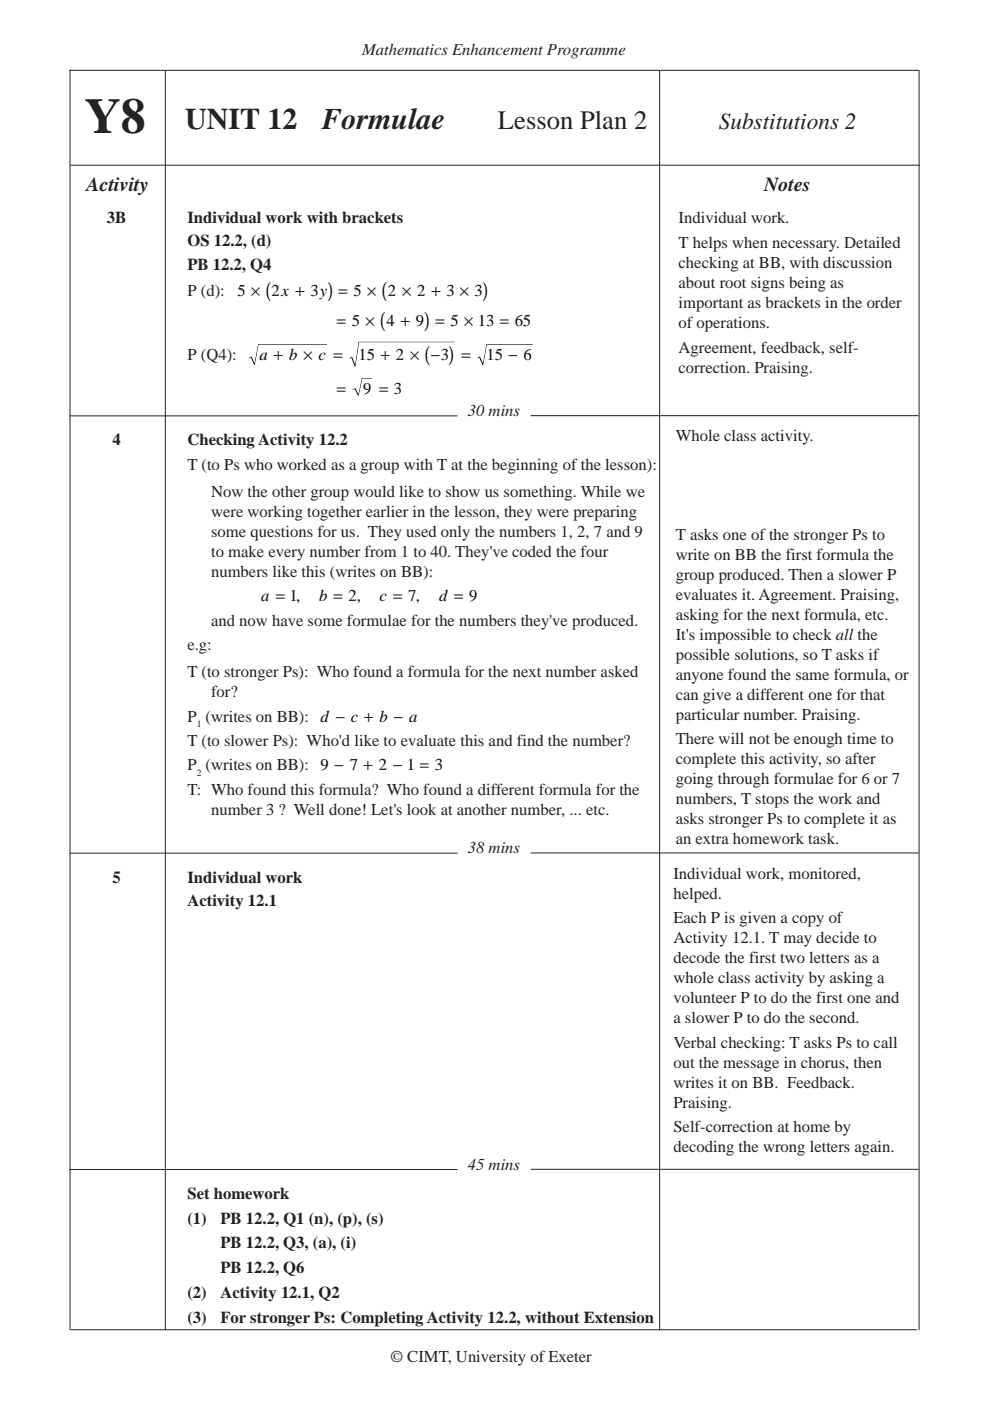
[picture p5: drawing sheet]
<svg xmlns="http://www.w3.org/2000/svg" width="210mm" height="297mm" viewBox="0 0 210 297" stroke-linecap="round" stroke-linejoin="round" font-family="sans-serif">
<defs><g id="words">
<text font-size="10.6" fill="#231f20" x="18" y="28.3">Y8</text>
<g font-size="6.3" fill="#231f20">
<text x="39.3" y="27.4">UNIT 12</text>
<text x="68.3" y="27.4">Formulae</text>
</g>
<text font-size="5.6" fill="#231f20" x="105.6" y="27.4">Lesson Plan 2</text>
<text font-size="4.9" fill="#231f20" x="152.4" y="27.3">Substitutions 2</text>
<g font-size="4.7">
<text x="56.4" y="63">(</text>
<text x="69.4" y="63">)</text>
<text x="81" y="63">(</text>
<text x="102.3" y="63">)</text>
<text x="80.6" y="69.4">(</text>
<text x="90" y="69.4">)</text>
<text x="90.1" y="76.5">(</text>
<text x="95.1" y="76.5">)</text>
</g>
<g font-size="4.2" fill="#231f20">
<text x="18.4" y="40.4">Activity</text>
<text x="162" y="40.4">Notes</text>
</g>
<g font-size="3.5" fill="#231f20">
<text x="76.8" y="11.6">Mathematics Enhancement Programme</text>
<text x="22.7" y="47.3">3B</text>
<text x="39.7" y="47.3">Individual work with brackets</text>
<text x="143.9" y="47.3">Individual work.</text>
<text x="39.7" y="52.1">OS 12.2, (d)</text>
<text x="143.9" y="52.6">T helps when necessary. Detailed</text>
<text x="39.7" y="57.3">PB 12.2, Q4</text>
<text x="143.9" y="56.8">checking at BB, with discussion</text>
<text x="39.7" y="62.8">P (d):</text>
<text x="143.9" y="61.1">about root signs being as</text>
<text x="143.9" y="65.3">important as brackets in the order</text>
<text x="143.9" y="69.5">of operations.</text>
<text x="39.7" y="76.3">P (Q4):</text>
<text x="143.9" y="74.8">Agreement, feedback, self-</text>
<text x="143.9" y="79">correction. Praising.</text>
<text x="99.2" y="88.2">30 mins</text>
<text x="23.9" y="94.4">4</text>
<text x="39.7" y="94.4">Checking Activity 12.2</text>
<text x="143.3" y="93.5">Whole class activity.</text>
<text x="39.7" y="99.7">T (to Ps who worked as a group with T at the beginning of the lesson):</text>
<text x="44.8" y="105.4">Now the other group would like to show us something. While we</text>
<text x="44.8" y="109.6">were working together earlier in the lesson, they were preparing</text>
<text x="44.8" y="113.9">some questions for us. They used only the numbers 1, 2, 7 and 9</text>
<text x="44.8" y="118.1">to make every number from 1 to 40. They've coded the four</text>
<text x="143.3" y="114.5">T asks one of the stronger Ps to</text>
<text x="143.3" y="118.7">write on BB the first formula the</text>
<text x="44.8" y="122.3">numbers like this (writes on BB):</text>
<text x="143.3" y="122.9">group produced. Then a slower P</text>
<text x="143.3" y="127.2">evaluates it. Agreement. Praising,</text>
<text x="143.3" y="131.4">asking for the next formula, etc.</text>
<text x="39.7" y="137.9">e.g:</text>
<text x="44.8" y="132.6">and now have some formulae for the numbers they've produced.</text>
<text x="143.3" y="135.6">It's impossible to check all the</text>
<text x="39.7" y="143.6">T (to stronger Ps): Who found a formula for the next number asked</text>
<text x="143.3" y="139.9">possible solutions, so T asks if</text>
<text x="44.8" y="147.8">for?</text>
<text x="143.3" y="144.1">anyone found the same formula, or</text>
<text x="143.3" y="148.3">can give a different one for that</text>
<text x="39.7" y="153">P (writes on BB): d − c + b − a</text>
<text x="143.3" y="152.6">particular number. Praising.</text>
<text x="39.7" y="158.2">T (to slower Ps): Who'd like to evaluate this and find the number?</text>
<text x="143.3" y="157.8">There will not be enough time to</text>
<text x="39.7" y="163.3">P (writes on BB): 9 − 7 + 2 − 1 = 3</text>
<text x="143.3" y="162">complete this activity, so after</text>
<text x="143.3" y="166.3">going through formulae for 6 or 7</text>
<text x="39.7" y="168.5">T: Who found this formula? Who found a different formula for the</text>
<text x="44.8" y="172.7">number 3 ? Well done! Let's look at another number, ... etc.</text>
<text x="143.3" y="170.5">numbers, T stops the work and</text>
<text x="143.3" y="174.7">asks stronger Ps to complete it as</text>
<text x="143.3" y="179">an extra homework task.</text>
<text x="99.2" y="180.9">38 mins</text>
<text x="23.9" y="187.1">5</text>
<text x="39.7" y="187.1">Individual work</text>
<text x="142.8" y="186.3">Individual work, monitored,</text>
<text x="142.8" y="190.5">helped.</text>
<text x="39.7" y="192.1">Activity 12.1</text>
<text x="142.8" y="195.8">Each P is given a copy of</text>
<text x="142.8" y="200">Activity 12.1. T may decide to</text>
<text x="142.8" y="204.2">decode the first two letters as a</text>
<text x="142.8" y="208.5">whole class activity by asking a</text>
<text x="142.8" y="212.7">volunteer P to do the first one and</text>
<text x="142.8" y="216.9">a slower P to do the second.</text>
<text x="142.8" y="222.2">Verbal checking: T asks Ps to call</text>
<text x="142.8" y="226.4">out the message in chorus, then</text>
<text x="142.8" y="230.6">writes it on BB. Feedback.</text>
<text x="142.8" y="234.9">Praising.</text>
<text x="142.8" y="240.1">Self-correction at home by</text>
<text x="142.8" y="244.3">decoding the wrong letters again.</text>
<text x="99.2" y="248">45 mins</text>
<text x="39.7" y="254.2">Set homework</text>
<text x="39.7" y="259.5">(1)</text>
<text x="46.7" y="259.5">PB 12.2, Q1 (n), (p), (s)</text>
<text x="46.7" y="264.7">PB 12.2, Q3, (a), (i)</text>
<text x="46.7" y="270">PB 12.2, Q6</text>
<text x="39.7" y="275.2">(2)</text>
<text x="46.7" y="275.2">Activity 12.1, Q2</text>
<text x="39.7" y="280.4">(3)</text>
<text x="46.7" y="280.4">For stronger Ps: Completing Activity 12.2, without Extension</text>
<text x="82.8" y="288.8">© CIMT, University of Exeter</text>
</g>
<g font-size="3.5">
<text x="50.3" y="62.8">5 × 2x + 3y = 5 × 2 × 2 + 3 × 3</text>
<text x="71.4" y="69.1">= 5 ×</text>
<text x="81.9" y="69.1">4 + 9 = 5 × 13 = 65</text>
<text x="55" y="76.3">a + b × c =</text>
<text x="76" y="76.3">15 + 2 ×</text>
<text x="91.4" y="76.3">−3</text>
<text x="97.8" y="76.3">=</text>
<text x="103.1" y="76.3">15 − 6</text>
<text x="71.4" y="83.5">=</text>
<text x="77" y="83.5">9 = 3</text>
<text x="55.4" y="127.5">a = 1,</text>
<text x="67.7" y="127.5">b = 2,</text>
<text x="80.5" y="127.5">c = 7,</text>
<text x="93.1" y="127.5">d = 9</text>
</g>
<g font-size="2" fill="#231f20">
<text x="41.7" y="154.2">1</text>
<text x="41.7" y="164.5">2</text>
</g>
</g></defs>
<g fill="none" stroke="#231f20" stroke-width=".21">
<path d="M14.6 14.9h180.4M14.8 15v267M35.1 15v267M139.9 15v267M194.9 15v267M15 35h180M14.7 88.2h82.3M112.5 88.1h82.3M14.7 180.9h82.3M112.5 180.8h82.3M14.7 248h82.3M112.5 247.9h82.3"/>
<path d="M15 281.9h179.4"/>
</g>
<path d="M69.3 73.1h-14.5l-.8 4.3-.8-1.8-.5 .3M96.4 72.6h-20.3l-.8 5.2-.8-2.1-.5 .3M113 73.1h-9.8l-.8 4.3-.8-1.8-.5 .3M79 80.3h-2.2l-.8 3.6-.8-1.6-.5 .3" fill="none" stroke="#000" stroke-width=".21"/>
<use href="#words"/>
</svg>
